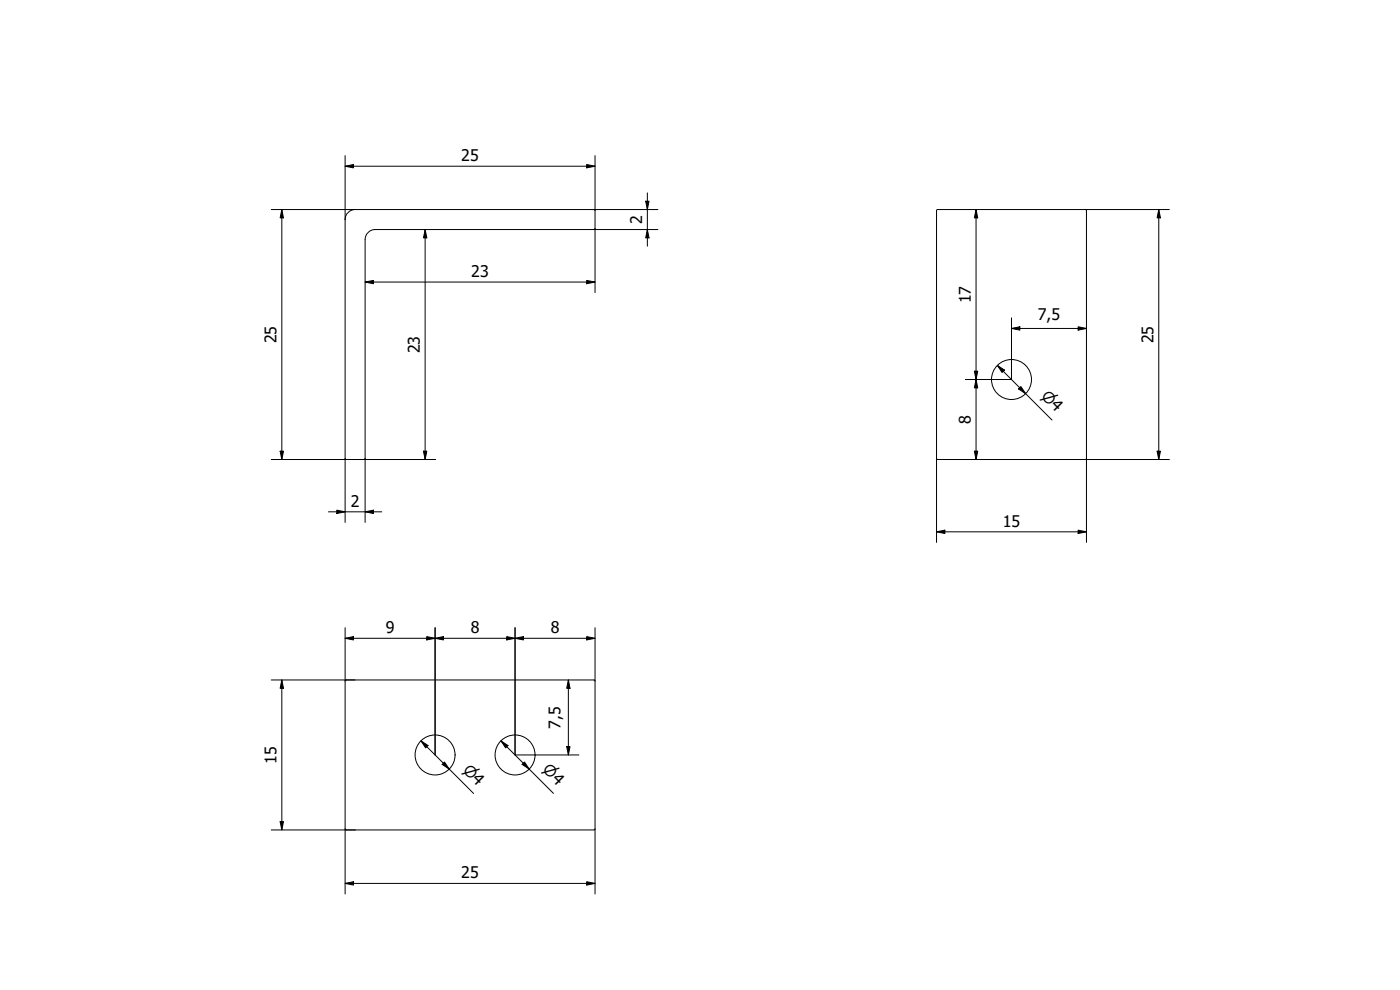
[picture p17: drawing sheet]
<svg xmlns="http://www.w3.org/2000/svg" width="420mm" height="297mm" viewBox="0 0 420 297" stroke-linecap="round" stroke-linejoin="round" font-family="sans-serif">
<defs><g id="words">
<g font-size="4.8">
<text x="138.5" y="48.3">25</text>
<text x="192.8" y="67.2" transform="rotate(-90 192.8 67.2)">2</text>
<text x="141.5" y="83">23</text>
<text x="291.4" y="91" transform="rotate(-90 291.4 91)">17</text>
<text x="311.5" y="96.2">7,5</text>
<text x="83" y="103" transform="rotate(-90 83 103)">25</text>
<text x="126" y="106" transform="rotate(-90 126 106)">23</text>
<text x="346.2" y="103" transform="rotate(-90 346.2 103)">25</text>
<text x="291.3" y="127.2" transform="rotate(-90 291.3 127.2)">8</text>
<text x="105.3" y="152">2</text>
<text x="300.9" y="158">15</text>
<text x="115.8" y="189.9">9</text>
<text x="141.3" y="189.9">8</text>
<text x="165.3" y="189.9">8</text>
<text x="168.2" y="218.6" transform="rotate(-90 168.2 218.6)">7,5</text>
<text x="83" y="229.1" transform="rotate(-90 83 229.1)">15</text>
<text x="138.5" y="263.5">25</text>
</g>
<g font-size="4.6">
<text x="312.3" y="119.2" transform="rotate(45 312.3 119.2)">⌀4</text>
<text x="138.7" y="231.2" transform="rotate(45 138.7 231.2)">⌀4</text>
<text x="162.6" y="231.2" transform="rotate(45 162.6 231.2)">⌀4</text>
</g>
</g></defs>
<!-- layer: Visible (ISO) -->
<g fill="none" stroke="#000" stroke-width=".3">
<path d="M103.6 65.9v71.7M103.6 65.9a3 3 0 0 1 3-3h71.7l.3 .3v5.4l-.3 .3h-65.7a3 3 0 0 0-3 3M109.6 71.9v65.7l-.3 .3h-5.4M281.1 63h44.9l-.1 74.8-44.8-.1zM103.6 137.6l.3 .3M103.6 204.3v44.4M103.9 204h74.4l.3 .3-.2 44.7h-74.5M103.9 204l-.3 .3M103.6 248.7l.3 .3"/>
<circle cx="303.6" cy="113.9" r="6"/>
<circle cx="130.6" cy="226.5" r="6"/>
<circle cx="154.6" cy="226.5" r="6"/>
</g>
<!-- layer: Dimension (ISO) -->
<g fill="none" stroke="#000" stroke-width=".3">
<path d="M103.6 49.9l2.5-.5v1zM103.6 49.9h75M103.6 46.7v19.2M176.1 49.4l2.5 .5-2.5 .5zM178.6 46.7v16.5M194.3 57.9v16M81.4 62.9h25.2M84.6 62.9l.5 2.5h-1zM84.6 62.9v75M127.6 68.9l.5 2.5h-1zM127.6 68.9v69M178.3 62.9h19.2"/>
<path d="M178.3 68.9h19.2M178.6 68.6v19.2M193.8 60.4h1l-.5 2.5zM194.3 68.9l.5 2.5h-1zM292.9 62.9l.5 2.5h-1zM292.9 62.9v75M325.8 62.9h25.1M347.8 62.9l.5 2.5h-1zM347.8 62.9v75M109.6 84.6l2.5-.5v1zM109.6 84.6h69M176.1 84.1l2.5 .5-2.5 .5z"/>
<path d="M303.6 98.5l2.5-.4v1zM303.6 95.4v18.5h-13.8M303.6 98.5h22.5M323.6 98.1l2.5 .4-2.5 .6zM292.4 111.4h1l-.5 2.5zM292.9 113.9l.5 2.5h-1zM299.3 109.6l2.1 1.4-.7 .8zM299.3 109.6l16.4 16.4M306.4 116l1.4 2.1-2.1-1.4zM81.4 137.9h22.5M84.1 135.4h1l-.5 2.5zM103.6 137.6v19.1"/>
<path d="M109.3 137.9h21.5M109.6 137.6v19.1M127.1 135.4h1l-.5 2.5zM281.1 137.6v25.1M292.4 135.4h1l-.5 2.5zM325.8 137.9h25.1M326.1 137.6v25.1M347.3 135.4h1l-.5 2.5zM98.6 153.6h16M101.1 153.1l2.5 .5-2.5 .5zM109.6 153.6l2.5-.5v1zM281.1 159.6l2.5-.5v1z"/>
<path d="M281.1 159.6h45M323.6 159.1l2.5 .5-2.5 .5zM103.6 191.5l2.5-.5v1zM103.6 188.3v16M103.6 191.5h75M128.1 191l2.5 .5-2.5 .5zM130.6 191.5l2.5-.5v1zM130.6 188.3v38.2M152.1 191l2.5 .5-2.5 .5zM154.6 191.5l2.5-.5v1zM154.6 188.3v38.2h19.2M176.1 191l2.5 .5-2.5 .5z"/>
<path d="M178.6 188.3v16M81.4 204h25.2M84.6 204l.5 2.5h-1zM84.6 204v45M170.6 204l.5 2.5h-1zM170.6 204v22.5M126.3 222.3l2.2 1.4-.8 .7zM126.3 222.3l15.8 15.8M133.4 228.6l1.4 2.2-2.1-1.5zM150.3 222.3l2.2 1.4-.8 .7zM150.3 222.3l15.8 15.7M156.7 229.3l.7-.7 1.4 2.2z"/>
<path d="M170.1 224h1l-.5 2.5zM81.4 249h25.2M84.1 246.5h1l-.5 2.5zM103.6 248.7v19.5M178.6 248.7v19.5M103.6 265.1l2.5-.5v1zM103.6 265.1h75M176.1 264.6l2.5 .5-2.5 .5z"/>
</g>
<g fill="#000">
<path d="M103.6 49.9l2.5-.5v1z" fill-rule="evenodd"/>
<path d="M176.1 49.4l2.5 .5-2.5 .5z" fill-rule="evenodd"/>
<path d="M84.6 62.9l.5 2.5h-1z" fill-rule="evenodd"/>
<path d="M127.6 68.9l.5 2.5h-1z" fill-rule="evenodd"/>
<path d="M193.8 60.4h1l-.5 2.5z" fill-rule="evenodd"/>
<path d="M194.3 68.9l.5 2.5h-1z" fill-rule="evenodd"/>
<path d="M292.9 62.9l.5 2.5h-1z" fill-rule="evenodd"/>
<path d="M347.8 62.9l.5 2.5h-1z" fill-rule="evenodd"/>
<path d="M109.6 84.6l2.5-.5v1z" fill-rule="evenodd"/>
<path d="M176.1 84.1l2.5 .5-2.5 .5z" fill-rule="evenodd"/>
<path d="M303.6 98.5l2.5-.4v1z" fill-rule="evenodd"/>
<path d="M323.6 98.1l2.5 .4-2.5 .6z" fill-rule="evenodd"/>
<path d="M292.4 111.4h1l-.5 2.5z" fill-rule="evenodd"/>
<path d="M292.9 113.9l.5 2.5h-1z" fill-rule="evenodd"/>
<path d="M299.3 109.6l2.1 1.4-.7 .8z" fill-rule="evenodd"/>
<path d="M306.4 116l1.4 2.1-2.1-1.4z" fill-rule="evenodd"/>
<path d="M84.1 135.4h1l-.5 2.5z" fill-rule="evenodd"/>
<path d="M127.1 135.4h1l-.5 2.5z" fill-rule="evenodd"/>
<path d="M292.4 135.4h1l-.5 2.5z" fill-rule="evenodd"/>
<path d="M347.3 135.4h1l-.5 2.5z" fill-rule="evenodd"/>
<path d="M101.1 153.1l2.5 .5-2.5 .5z" fill-rule="evenodd"/>
<path d="M109.6 153.6l2.5-.5v1z" fill-rule="evenodd"/>
<path d="M281.1 159.6l2.5-.5v1z" fill-rule="evenodd"/>
<path d="M323.6 159.1l2.5 .5-2.5 .5z" fill-rule="evenodd"/>
<path d="M103.6 191.5l2.5-.5v1z" fill-rule="evenodd"/>
<path d="M128.1 191l2.5 .5-2.5 .5z" fill-rule="evenodd"/>
<path d="M130.6 191.5l2.5-.5v1z" fill-rule="evenodd"/>
<path d="M152.1 191l2.5 .5-2.5 .5z" fill-rule="evenodd"/>
<path d="M154.6 191.5l2.5-.5v1z" fill-rule="evenodd"/>
<path d="M176.1 191l2.5 .5-2.5 .5z" fill-rule="evenodd"/>
<path d="M84.6 204l.5 2.5h-1z" fill-rule="evenodd"/>
<path d="M170.6 204l.5 2.5h-1z" fill-rule="evenodd"/>
<path d="M126.3 222.3l2.2 1.4-.8 .7z" fill-rule="evenodd"/>
<path d="M133.4 228.6l1.4 2.2-2.1-1.5z" fill-rule="evenodd"/>
<path d="M150.3 222.3l2.2 1.4-.8 .7z" fill-rule="evenodd"/>
<path d="M156.7 229.3l.7-.7 1.4 2.2z" fill-rule="evenodd"/>
<path d="M170.1 224h1l-.5 2.5z" fill-rule="evenodd"/>
<path d="M84.1 246.5h1l-.5 2.5z" fill-rule="evenodd"/>
<path d="M103.6 265.1l2.5-.5v1z" fill-rule="evenodd"/>
<path d="M176.1 264.6l2.5 .5-2.5 .5z" fill-rule="evenodd"/>
</g>
<use href="#words"/>
</svg>
